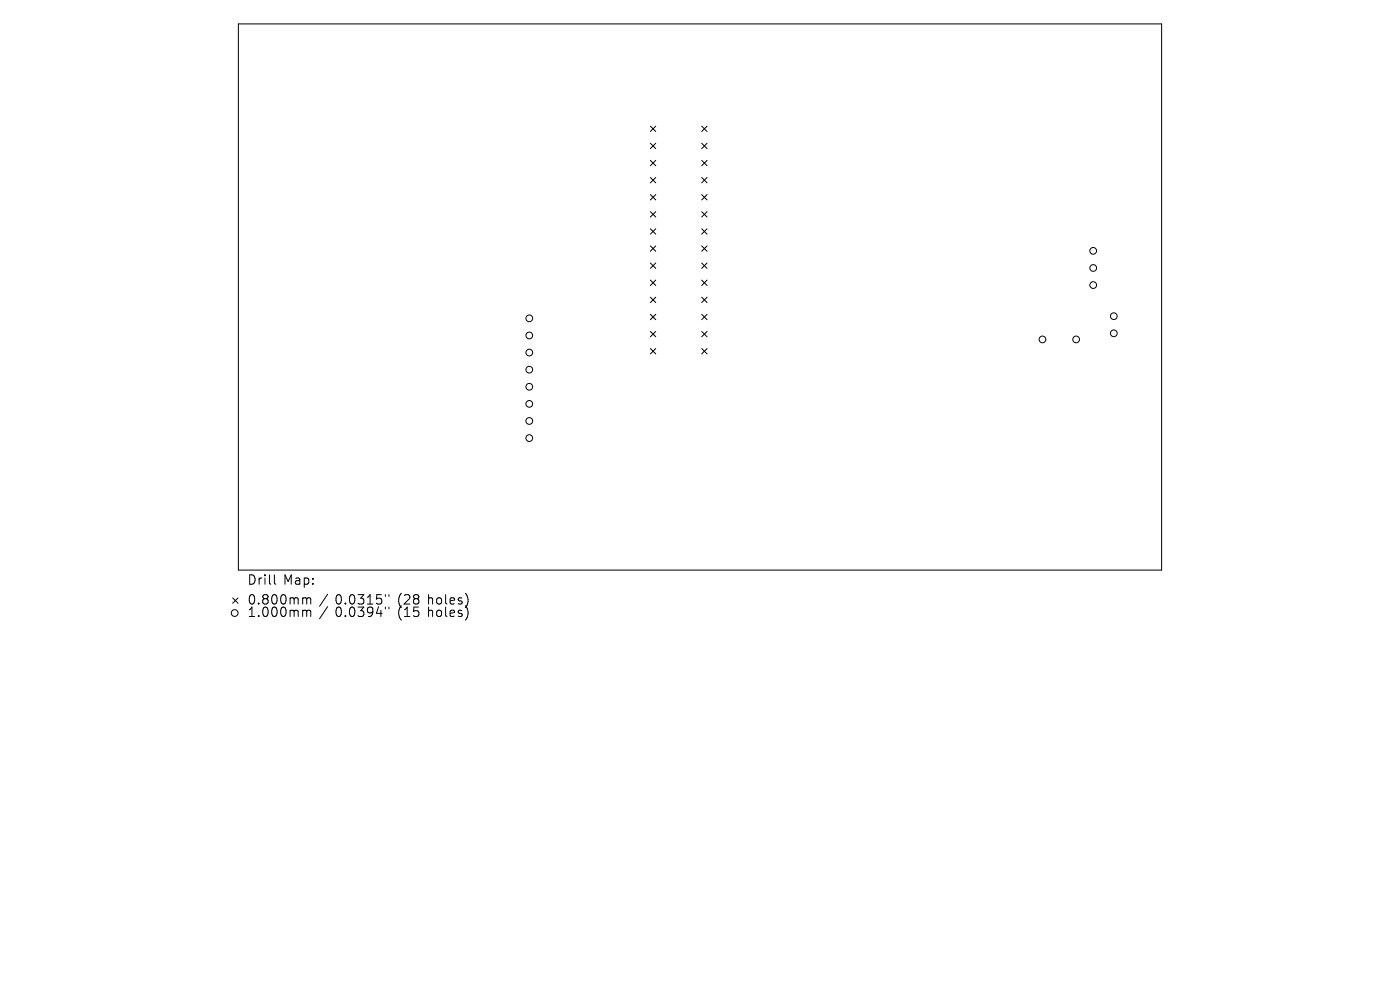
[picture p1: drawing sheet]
<svg xmlns="http://www.w3.org/2000/svg" width="297mm" height="210mm" viewBox="0 0 297 210" stroke-linecap="round" stroke-linejoin="round" font-family="sans-serif">
<defs><g id="words">
<g font-size="2.8">
<text x="52.5" y="124.5">Drill</text>
<text x="60.1" y="124.5">Map:</text>
<text x="52.5" y="128.7">0.800mm</text>
<text x="52.5" y="131.3">1.000mm</text>
<text x="71.1" y="128.7">0.0315&quot;</text>
<text x="71.1" y="131.3">0.0394&quot;</text>
<text x="84.4" y="128.7">(28</text>
<text x="84.4" y="131.3">(15</text>
<text x="90.8" y="128.7">holes)</text>
<text x="90.8" y="131.3">holes)</text>
</g>
</g></defs>
<g fill="none" stroke="#000" stroke-width=".21">
<path d="M50.6 5.1h195.8v115.8h-195.8zM138 26.8l1.1 1.1M138 30.4l1.1 1.1M138 34l1.1 1.2M138 37.6l1.1 1.2M139.1 26.8l-1.1 1.1M139.1 30.4l-1.1 1.1M139.1 34l-1.1 1.2M139.1 37.6l-1.1 1.2M148.9 26.8l1.1 1.1M148.9 30.4l1.1 1.1M148.9 34l1.1 1.2"/>
<path d="M148.9 37.6l1.1 1.2M150 26.8l-1.1 1.1M150 30.4l-1.1 1.1M150 34l-1.1 1.2M150 37.6l-1.1 1.2M138 41.3l1.1 1.1M138 44.9l1.1 1.1M138 48.5l1.1 1.2M138 52.2l1.1 1.1M138 55.8l1.1 1.1M138 59.4l1.1 1.2M139.1 41.3l-1.1 1.1"/>
<path d="M139.1 44.9l-1.1 1.1M139.1 48.5l-1.1 1.2M139.1 52.2l-1.1 1.1M139.1 55.8l-1.1 1.1M139.1 59.4l-1.1 1.2M148.9 41.3l1.1 1.1M148.9 48.5l1.1 1.2M148.9 55.8l1.1 1.1M148.9 59.4l1.1 1.2M148.9 44.9l1.1 1.1M148.9 52.2l1.1 1.1M150 41.3l-1.1 1.1"/>
<path d="M150 44.9l-1.1 1.1M150 48.5l-1.1 1.2M150 52.2l-1.1 1.1M150 55.8l-1.1 1.1M150 59.4l-1.1 1.2M138 63l1.1 1.2M138 66.7l1.1 1.1M138 70.3l1.1 1.1M138 73.9l1.1 1.2M139.1 63l-1.1 1.2M139.1 66.7l-1.1 1.1M139.1 70.3l-1.1 1.1"/>
<path d="M139.1 73.9l-1.1 1.2M148.9 66.7l1.1 1.1M148.9 73.9l1.1 1.2M148.9 63l1.1 1.2M148.9 70.3l1.1 1.1M150 63l-1.1 1.2M150 66.7l-1.1 1.1M150 70.3l-1.1 1.1M150 73.9l-1.1 1.2M49.4 126.8l1.1 1.2M50.5 126.8l-1.1 1.2M58.2 121.9v1.8l.3 .2"/>
<path d="M64.8 126.8l.3 .3M64.8 129.4l.3 .3M65.1 127.1v1M65.1 129.7v1.1M65.1 127.1l.3-.3 .4 .1 .1 1.2M65.1 129.7l.3-.3 .4 .1 .1 1.3M69.5 126l-1.7 2.6M69.5 128.7l-1.7 2.6M81.8 126.1v.4M81.8 128.8v.4M82.5 126.1v.4M82.5 128.8v.4"/>
<path d="M99.2 126.7v1.3M99.2 129.4v1.3"/>
<circle cx="231.9" cy="53.2" r=".71"/>
<circle cx="231.9" cy="56.8" r=".71"/>
<circle cx="112.3" cy="74.8" r=".71"/>
<circle cx="112.3" cy="71.2" r=".71"/>
<circle cx="112.3" cy="78.4" r=".71"/>
<circle cx="112.3" cy="67.5" r=".71"/>
<circle cx="221.2" cy="72" r=".71"/>
<circle cx="228.3" cy="72" r=".71"/>
<circle cx="231.9" cy="60.5" r=".71"/>
<circle cx="236.3" cy="67.1" r=".71"/>
<circle cx="236.3" cy="70.7" r=".71"/>
<circle cx="112.3" cy="89.3" r=".71"/>
<circle cx="112.3" cy="85.7" r=".71"/>
<circle cx="112.3" cy="92.9" r=".71"/>
<circle cx="112.3" cy="82" r=".71"/>
<circle cx="49.8" cy="130" r=".71"/>
</g>
<use href="#words"/>
</svg>
